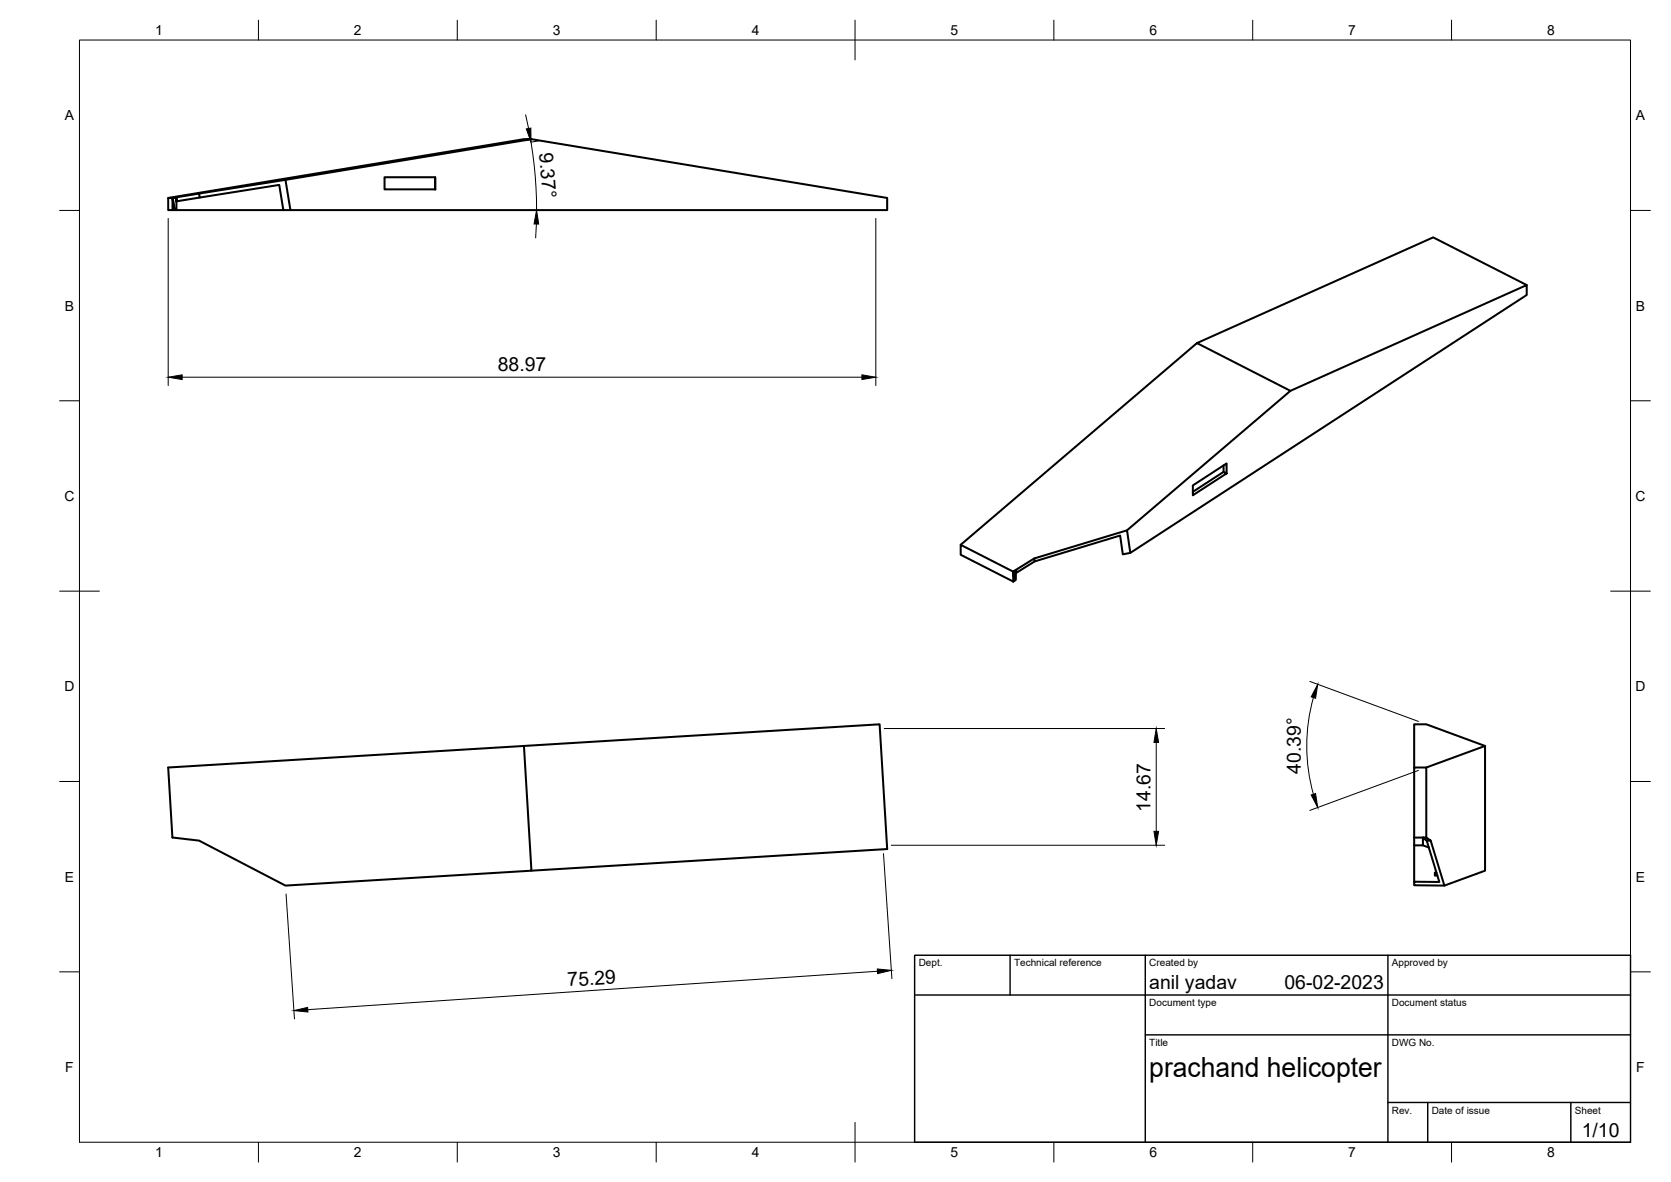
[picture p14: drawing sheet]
<svg xmlns="http://www.w3.org/2000/svg" width="420mm" height="297mm" viewBox="0 0 420 297" stroke-linecap="round" stroke-linejoin="round" font-family="sans-serif">
<defs><g id="words">
<text font-size="7" x="289" y="270.6">prachand helicopter</text>
<g font-size="4.9">
<text x="135.6" y="38.4" transform="rotate(85 135.6 38.4)">9.37°</text>
<text x="125.2" y="93.3">88.97</text>
<text x="327.1" y="194.4" transform="rotate(-90 327.1 194.4)">40.39°</text>
<text x="289.3" y="204" transform="rotate(-90 289.3 204)">14.67</text>
<text x="142.8" y="247.9" transform="rotate(-4 142.8 247.9)">75.29</text>
<text x="289" y="248.5">anil yadav</text>
<text x="323" y="248.5">06-02-2023</text>
<text x="397.7" y="285.7">1/10</text>
</g>
<g font-size="3.5">
<text x="39" y="8.8">1</text>
<text x="89" y="8.8">2</text>
<text x="139" y="8.8">3</text>
<text x="189" y="8.8">4</text>
<text x="239" y="8.8">5</text>
<text x="289" y="8.8">6</text>
<text x="339" y="8.8">7</text>
<text x="389" y="8.8">8</text>
<text x="16.3" y="30.2">A</text>
<text x="411.3" y="30.2">A</text>
<text x="16.3" y="78">B</text>
<text x="411.3" y="78">B</text>
<text x="16.2" y="125.9">C</text>
<text x="411.2" y="125.9">C</text>
<text x="16.2" y="173.7">D</text>
<text x="411.2" y="173.7">D</text>
<text x="16.3" y="221.6">E</text>
<text x="411.3" y="221.6">E</text>
<text x="16.4" y="269.4">F</text>
<text x="411.4" y="269.4">F</text>
<text x="39" y="290.8">1</text>
<text x="89" y="290.8">2</text>
<text x="139" y="290.8">3</text>
<text x="189" y="290.8">4</text>
<text x="239" y="290.8">5</text>
<text x="289" y="290.8">6</text>
<text x="339" y="290.8">7</text>
<text x="389" y="290.8">8</text>
</g>
<g font-size="2.5">
<text x="231" y="242.9">Dept.</text>
<text x="255" y="242.9">Technical reference</text>
<text x="289" y="242.9">Created by</text>
<text x="350" y="242.9">Approved by</text>
<text x="289" y="252.8">Document type</text>
<text x="350" y="252.8">Document status</text>
<text x="289" y="262.9">Title</text>
<text x="350" y="262.9">DWG No.</text>
<text x="350" y="279.9">Rev.</text>
<text x="360" y="279.9">Date of issue</text>
<text x="396" y="279.9">Sheet</text>
</g>
</g></defs>
<!-- layer: Visible -->
<g fill="none" stroke="#000" stroke-width=".51">
<path d="M133.6 35l89.5 14.7v3.1h-150.1M43.4 49.7l.5 3.1h-.5zM43.9 52.8h.1M44.4 49.7h-1l.5 3.1h.5v-3.1v.9l5.8-1-.1-1-6.8 1.1h-1v3.1h1.1M44.4 52.8h26.8M50.1 48.6l21.7-3.4 1.2 7.6h-1.8l-1-6.3-20 3.1M71.8 45.2l61.8-10.2h-1.9l-89.4 14.7M96.7 44.5h12.8v3.1h-12.8zM109.4 44.5v3.1M383.9 71.6l-23.5-11.9-59.4 26.5M324.5 98.2l59.4-26.6v2.5l-99.7 64.8M307.7 117v1.6"/>
<path d="M308.4 119v-2.5l-8.5 5.5v2.5l8.5-5.5-.7-.4-7.8 5M283.4 133.3l41.1-35.1-23.5-12-59.4 50.7M254.7 143.6l5.4-3.3 .1 .8-4.7 2.9M254.8 143.7l.3 2.2-.3 .2zM254.8 143.7l-13.2-6.8v2.5l13.2 6.7M255.1 145.9h.1M255.4 143.3v2.4l-.3 .2-.3-2.3 .7-.3-.1 .6M260.1 140.3l23.3-7 .8 5.6-1.9 .4-.7-4.7-21.4 6.5M131.7 187.5l89.5-5.5 1.9 31.4-89.5 5.4M358.6 192.9l14.8-5.4v31.3l-10.2 3.8M373.4 187.5l-14.8-5.5h-3v10.9M43.3 210.5l6.8 .8 21.7 11.3 61.8-3.8-1.9-31.3-89.4 5.4 1.1 17.6"/>
<path d="M355.6 210.5l3 .1-.8-.1M355.6 210.5v-17.6h3v17.6M355.6 210.5v1.9M358.6 210.5l1.1 .8h-1l-.9-.7v1.8M358.7 211.3l3.2 10.3h-6.3v.9l7.6 .1-3.5-11.3M359.3 213l-1.5-.6h-2.2v9.2M361.2 219.3h-.4v.7h.6"/>
</g>
<!-- layer: BORDER -->
<g fill="none" stroke="#000" stroke-width=".25">
<path d="M20 10.1h390v276.9h-390zM65 5.1v5M115 5.1v5M165 5.1v5M215 5.1v10M265 5.1v5M315 5.1v5M365 5.1v5M15 52.9h5M410 52.9h5M15 100.7h5M410 100.7h5"/>
<path d="M15 148.6h10M405 148.6h10M15 196.4h5M410 196.4h5M15 244.2h5M410 244.2h5M65 287v5M115 287v5M165 287v5M215 282.1v9.9M265 287v5M315 287v5"/>
<path d="M365 287v5"/>
</g>
<!-- layer: TITLEBLOCK -->
<path d="M230 240.1h180v46.9h-180zM230 250h180M254 240.1v9.9M288 240.1v46.9M349 240.1v46.9M288 260.1h122M349 277.1h61M359 277.1v9.9M395 277.1v9.9" fill="none" stroke="#000" stroke-width=".36"/>
<!-- layer: FD_Dimensions -->
<g fill="none" stroke="#000" stroke-width=".25">
<path d="M132.2 28.9l.7 3.4M133.5 35.7l1.1 8.5 .3 8.6M135.6 35.4l-1.7 .3M42.3 54.9v42M134.9 56.3l-.2 3.5M220.2 54.9v42M45.8 94.8h170.9M329.4 171.2l27.3 10.1M330.2 175.3a44.8 44.8 0 0 0 0 24.3M222.3 183.1h70.5M290.7 186.6v22.3M356.7 193.6l-27.3 10.1"/>
<path d="M222.1 214.5l2.2 31.4M224.1 212.4h68.7M71.9 224.6l2.1 31.5M220.6 244.1l-143.2 9.6"/>
</g>
<path d="M132.3 32.4l1.2-.2v3.5zM134.9 52.8l.5 3.5h-1.1zM42.3 94.8l3.5-.6v1.2zM216.7 94.2l3.5 .6-3.5 .6zM331.3 172l-.5 3.5-1.1-.4zM290.7 183.1l.6 3.5h-1.1zM329.7 199.8l1.1-.4 .5 3.5zM290.2 208.9h1.1l-.6 3.5zM73.9 254l3.4-.8 .1 1.1zM220.6 243.5l3.5 .3-3.4 .9z" fill="#000" stroke="#000" stroke-width=".25"/>
<use href="#words"/>
</svg>
